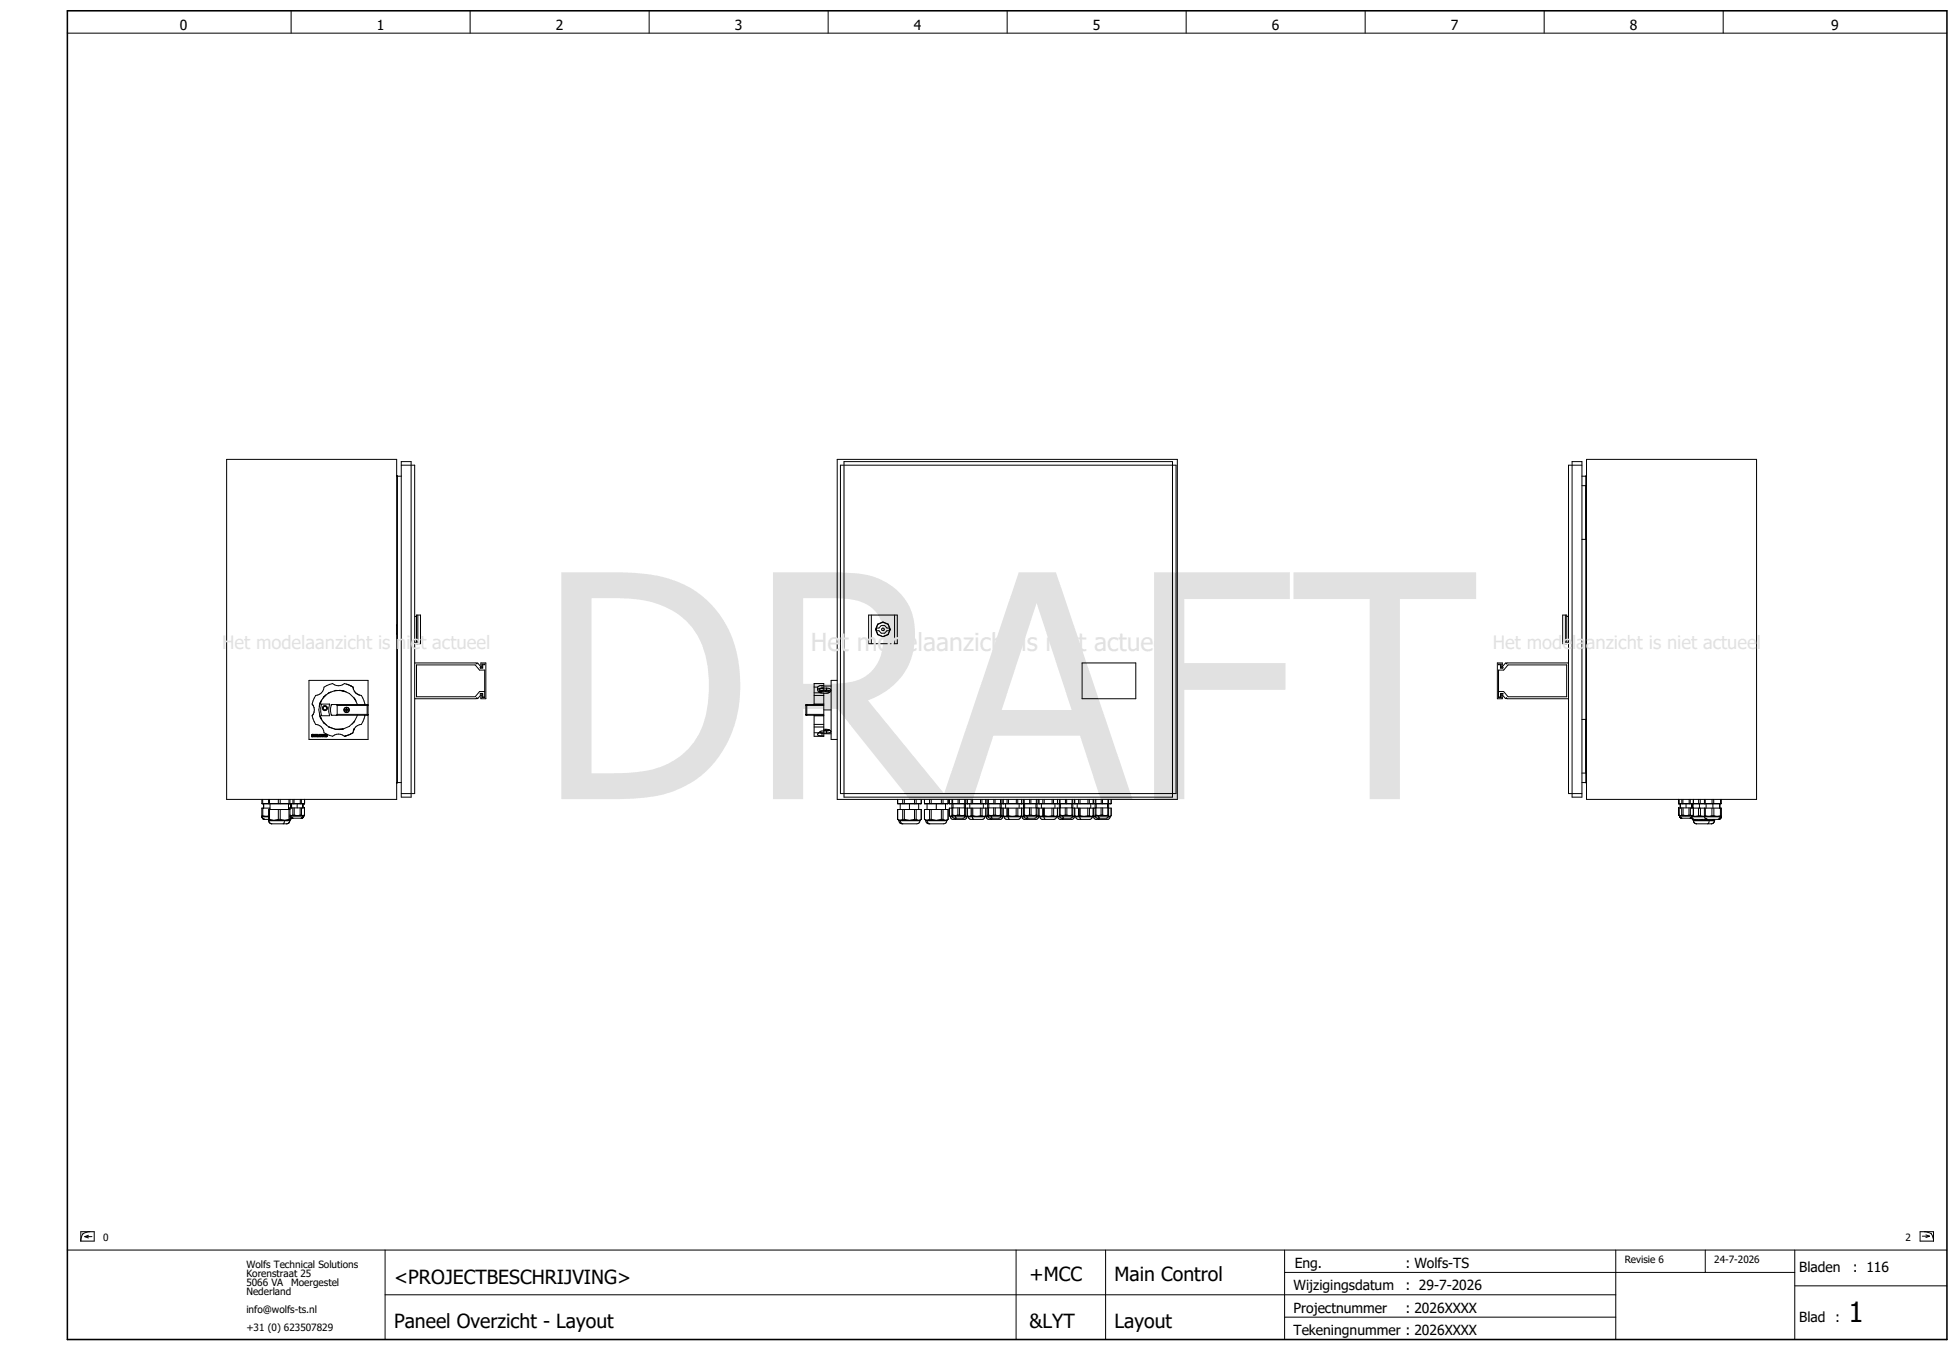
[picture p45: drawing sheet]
<svg xmlns="http://www.w3.org/2000/svg" width="438mm" height="302mm" viewBox="0 0 438 302" stroke-linecap="round" stroke-linejoin="round" font-family="sans-serif">
<defs><g id="words">
<text font-size="69.7" fill="#e1e1e1" x="120.3" y="178.6">DRAFT</text>
<text font-size="6.2" x="413.1" y="295.4">1</text>
<text font-size="5.5" fill="#e1e1e1" x="181.2" y="145.6">Het modelaanzicht is niet actueel</text>
<g font-size="4.3">
<text x="88.1" y="286.9">&lt;PROJECTBESCHRIJVING&gt;</text>
<text x="230.1" y="286.4">+MCC</text>
<text x="249.1" y="286.4">Main Control</text>
<text x="88.1" y="296.9">Paneel Overzicht - Layout</text>
<text x="230.1" y="296.9">&amp;LYT</text>
<text x="249.1" y="296.9">Layout</text>
</g>
<g font-size="4.1" fill="#e1e1e1">
<text x="49.6" y="145">Het modelaanzicht is niet actueel</text>
<text x="333.6" y="145">Het modelaanzicht is niet actueel</text>
</g>
<g font-size="3.1">
<text x="40.2" y="6.8">0</text>
<text x="84.2" y="6.8">1</text>
<text x="124.2" y="6.8">2</text>
<text x="164.2" y="6.8">3</text>
<text x="204.2" y="6.8">4</text>
<text x="244.2" y="6.8">5</text>
<text x="284.2" y="6.8">6</text>
<text x="324.2" y="6.8">7</text>
<text x="364.2" y="6.8">8</text>
<text x="409.2" y="6.8">9</text>
<text x="289.3" y="283.4">Eng.</text>
<text x="314.1" y="283.4">: Wolfs-TS</text>
<text x="402.1" y="284.4">Bladen</text>
<text x="414.1" y="284.4">: 116</text>
<text x="289.1" y="288.4">Wijzigingsdatum</text>
<text x="289.1" y="293.4">Projectnummer</text>
<text x="314.1" y="288.4">: 29-7-2026</text>
<text x="314.1" y="293.4">: 2026XXXX</text>
<text x="289.1" y="298.4">Tekeningnummer : 2026XXXX</text>
<text x="402.1" y="295.4">Blad :</text>
</g>
<g font-size="2.2">
<text x="23.1" y="277.4">0</text>
<text x="425.8" y="277.4">2</text>
<text x="55.1" y="283.4">Wolfs Technical Solutions</text>
<text x="55.1" y="285.4">Korenstraat 25</text>
<text x="55.1" y="287.4">5066 VA</text>
<text x="65.1" y="287.4">Moergestel</text>
<text x="363.1" y="282.4">Revisie 6</text>
<text x="383.1" y="282.4">24-7-2026</text>
<text x="55.1" y="289.4">Nederland</text>
<text x="55.1" y="293.4">info@wolfs-ts.nl</text>
<text x="55.1" y="297.4">+31 (0) 623507829</text>
</g>
</g></defs>
<g fill="none" stroke="#000" stroke-width=".22">
<path d="M15.1 7.4h420M65.1 2.4v5M105.1 2.4v5M145.1 2.4v5M185.1 2.4v5M225.1 2.4v5M265.1 2.4v5M305.1 2.4v5M345.1 2.4v5M385.1 2.4v5M50.6 102.7h38v76h-38zM88.6 106.3l.1 .1"/>
<path d="M88.7 106.3v.1M88.7 106.4h.1M88.8 106.4h.1M88.8 106.4h.9M88.8 106.4v68.5M89.7 103.2h2.2v75h-2.2zM89.7 104h3v73.4h-3M187.1 102.7h76v76h-76zM187.8 104h75v73.4h-75zM188.6 103.2h73.4v75h-73.4zM351.3 103.2h2.2v75h-2.2zM353.5 104h-3v73.4h3"/>
<path d="M353.5 106.4h.9M353.5 108.6h.8M354.4 106.4v68.5M354.4 106.4h.1M354.5 106.4h-.1M354.5 106.4h.1M354.5 102.7h38v76h-38zM354.5 106.3h.1M88.6 139.5l.1 .2M88.6 139.8h.1M92.7 137.8h.4M93.1 137.5h.9v6.4h-.9z"/>
<path d="M93.4 137.5v6.4M194.1 137.5h6.4v6.4h-6.4zM194.7 137.5v6.4M199.9 137.5v6.4M349.2 137.5h.9v6.4h-.9zM349.8 137.5v6.4M350.1 137.8h.4M353.5 120.6h.8M69 152.1h13.2v13.2h-13.2zM69.7 160l.8 1.9a2 2 0 0 1 1.9 1.9l.6 .3M69.7 157.4l.5 .8M69.7 157.4l.3 .4"/>
<path d="M70 159.6l-.3 .4M70.2 158.2h.1M70.2 158.2v1M70.2 159.2l-.5 .8M70.2 159.1v.1M71.4 159.7l.4 1M71.5 159.9l.3 .7M71.5 157.1l-.2 .8M71.5 157.1l-.3 1.6 .3 1.5M71.7 156.9l-.2 .5M71.7 156.8l-.3 .8M71.9 157.4h1.8l-.2 .8 .2 1.8h-1.8l-.2-.9z"/>
<path d="M71.9 156.4l-.4 .7M72.3 155.8l-.8 1.3M72.3 155.8h.1M72.7 155.5l-.6 .7M72.9 155.2l-.6 .6M73.5 154.8l-1.2 1M73.6 154.8h-.1M74 154.7l-.8 .4M74 157.6a3.3 3.3 0 0 0 .1 2.2l8 .1M74 157.6h.1M74.1 157.5h.1M74.1 157.5l-.1 .1"/>
<path d="M74.1 157.5h8M75.1 154.3l-.2 .1M75.1 157.5l.2 .2M75.3 157.7h6.7M75.3 157.7v2M75.3 159.7h6.7M75.3 159.7l-.2 .2M75.6 154.3l-.9 .1M75.8 154.3l.8 .1M76.2 154.4l.7 .1M76.5 154.4l.6 .2M76.6 154.4l.8 .2"/>
<path d="M76.6 154.4l1.4 .6M76.6 154.4l-1.6-.1-1.5 .5M76.8 158.7a.6 .6 0 0 0 .9 .5M76.9 158.7h.2M76.9 158.7v.2M77.1 159.1l.6 .1M77.1 158.6h.3l.1-.2v.2l.2 .1h-.2l-.1 .3v-.3zM77.4 152.9l.2 .1M77.4 158.1l-.3 .2-.2 .4M77.7 158.2l.3 .5M77.7 158.1a.6 .6 0 0 1 .3 .6 .6 .6 0 0 1-.3 .5M77.7 158.1a.6 .6 0 0 0-.9 .6"/>
<path d="M77.7 153l.5 .2M77.7 158.7h.3M78 158.7l-.3 .5M78 155h.1M78 155l1.2 1.1M78.3 153.2l.3 .2M78.3 153.2l.6 .4M78.3 153.2l-1.3-.4a2 2 0 0 1-2.7 0l-1.9 .8a2 2 0 0 1-1.9 1.8l-.8 2M78.3 153.2h.1M78.6 153.4l.3 .2M78.9 153.6l.1 .4 .5 .9M79 155.9l.3 .4"/>
<path d="M79.2 156.1l.4 .6M79.2 156.1l.7 1.4M79.5 154.9l.8 .5M79.9 159.9l-.7 1.4M80.3 155.3v.1M80.3 155.4h.4l.4 .7 .4 1.3-.1 .1M81.4 159.9l-.1 .8-.6 1.2a2 2 0 0 0-1.5 1M82 159.7l.2 .1M82 157.7v2M82.1 157.5h.1M82.1 159.9h.1M82.2 157.5h.1"/>
<path d="M82.2 157.5v.1M82.2 157.5l-.2 .2M82.2 159.8l-.1 .1M82.2 159.8h.1M82.2 157.6h.1M82.2 157.6v.1M82.2 159.7v.1M82.2 159.7h.1M88.6 141.5h.1M88.7 141.7l-.1 .1M92.7 148.2h13.7l.2 .2v-.2h.2l.6 .8 .1-.8h1.1v8h-1.1v-.9l-.7 .8h-.2v-.1l-.2 .2h-13.7M92.7 143.6h.4"/>
<path d="M107.7 148.4h.6v.2h-.4v.7h-.5l-.1-.1h.5zM108.3 154.6h-1.1l-1 1.1h-13.1v-7.1h13.1l1 1.2h1.1v6.1h-.6l.1-.8h-.5l.6-.1v.8h.4M180.1 157.7v2M180.1 159.7h.1M180.1 159.7v.1M180.1 157.6v.1M180.1 159.8h.1M180.1 157.6h.1M180.1 157.5l.2 .2M180.1 159.8l.1 .1M180.1 157.5v.1M180.2 157.5h-.1"/>
<path d="M180.2 159.9h.1M180.2 157.5h.1M180.2 159.9h3.9M180.3 157.7h3.8M180.3 159.7h3.8M180.3 157.7v2M180.3 159.7l-.2 .1M181.9 157.4h2.2M181.9 160h2.2M181.9 153.6h.8M181.9 154.9h1.4M181.9 155.4h2.2"/>
<path d="M182.7 153.6a.95 .95 0 0 0 .6 1.3M183.2 154.6l.5 .3M183.3 154.9h.8v9.7h-2.2v-4.7M183.7 154.6h.8M183.7 153.8h1M183.7 153.2v.6M183.7 154.4v.2M183.7 153.2h.4M183.7 154.4h.8M183.7 154.4h-.3M183.7 154.6h-.5M183.7 153.2l-.6 .1-.4 .3"/>
<path d="M183.7 153.8l-.7 .1-.3 .3M184.1 158.7h1.6M184.1 157.5h-3.9M184.1 154.3v-1.5h-2.2v4.7M184.1 154.3h.6M184.1 153.8h-.4a.53 .53 0 0 0-.6 .6l.1 .2M184.1 154.3l-.9 .2M184.5 154.4a.53 .53 0 0 1 .7 .4M184.5 154.6l.7 .1M184.5 154.4v.2M184.7 153.8h.3a.57 .57 0 0 1 .7 .6l-.6 .5-1 .1M184.7 154.3l.9 .2"/>
<path d="M184.7 153.8v.5M185.5 154.4v.3M185.6 154.5h.1M185.7 153.3h-1.6M187.1 152.1h-1.4v13.2h1.4M195.9 140.4h.5l.5-.6h.8l.5 .6h.5v.6h-.5l-.5 .5h-.8l-.5-.5h-.5zM241.8 148.2h12v8h-12zM334.9 148.4h.5v.8h.5l-.1 .1h-.5v-.7h-.4zM334.9 154.6h1.1l1 1.1h13.1v-7.1h-13.1l-1 1.2h-1.1v6.1h.5v-.8h.5l-.6-.1v.8h-.4M350.1 143.6h.4M350.5 148.2h-13.7l-.2 .2v-.2h-.2l-.7 .8v-.8h-1.1v8h1.1l-.1-.9 .8 .8h.2v-.1l.2 .2h13.7M58.5 179.6h9.5"/>
<path d="M58.5 178.7v.9M58.7 178.7l.1 1M58.9 179.7v.9M60 178.7l.1 1M60.2 178.7l.1 1M60.3 179.7v1.2M62.2 178.7v1M62.6 178.7v1M64.5 179.7v1.2M64.6 178.7l-.1 1M64.8 179.6v.1M64.8 178.7v.9"/>
<path d="M64.8 179.6l-.1 .1M64.9 179.7v.9M65.1 179.7v.9M65.5 178.7v1M65.7 178.7v1M66.4 179.7v.9M67.1 178.7v1M67.3 178.7v1M67.7 179.7v.9M68 178.7v.9M69.8 164.4v.1M69.8 164.3h.1"/>
<path d="M69.8 164.5h.1M69.8 164.2v.1M69.8 164.2h.1M69.8 164.2l.2 .1-.1-.2a.18 .18 0 0 0-.2 .1 .18 .18 0 0 0 .1 .2M69.8 164.3l.2 .1M69.9 164.6h-.1M69.9 164.5h.1M69.9 164.5v.1M70 164.4h.1M70 164.4a.22 .22 0 0 1-.1 .3 .22 .22 0 0 1-.3 0l.2-.1M70.1 164.1h.2v.6h-.2zM70.4 164.1h.4l-.2 .1 .2 .2-.2 .2 .2 .1h-.4z"/>
<path d="M70.9 164.1h.2l.1 .4 .2-.4h.2v.6h-.2v-.4l-.1 .4-.3-.4-.1 .4zM71.5 160.2l.8 1.4 1.2 .9 1.5 .5M71.5 160.2l.4 .7M71.7 164.1h.4l-.3 .1 .2 .2-.2 .2 .3 .1h-.4zM72.1 161.3l.9 .8M72.2 164.1h.1l.2 .4 .1-.4v.6h-.1l-.2-.4-.1 .4zM72.2 161.4l.2 .2M72.9 164.3h.1M72.9 164.5h.1M72.9 164.2v.1M72.9 164.2h.1M72.9 164.6h.1"/>
<path d="M72.9 164.3l.2 .1M73 164.5h.1M73 164.5v.1M73 164.6h-.1M73 164.1l.1 .2-.2-.1M73 164.1l-.3 .1 .2 .3M73 164.1l1.3 .5a2 2 0 0 1 2.7 0M73.1 164.4h.1M73.1 164.4v.1M73.1 164.5h.1M73.1 164.5l-.4 .2 .2-.1M73.4 162.4l1.5 .6"/>
<path d="M73.5 162.5l.2 .1M75.4 163h-.4M76.6 163h-1.6M76.6 163h.1M76.7 162.9l-.2 .1M76.7 162.9l-1.7 .1M77.3 164.5l-.2 .1M77.6 164.4l-.6 .2M77.7 164.4h-.1M77.7 164.4h.1M78 162.4l-1.4 .6M78.1 162.4h-.1"/>
<path d="M78.3 164.1l-.6 .3M78.3 164.1l-.7 .3M78.9 163.8l-.6 .3M79.2 162.9l-.2 .5M79.2 162.9l-.3 .6M79.2 161.3l-.5 .6M79.2 161.3l-1.2 1.1M79.2 162.8l-.3 1M79.3 161.1l-.2 .3M88.7 174.9l-.1 .2M88.7 174.9h.1M88.8 174.9h-.1"/>
<path d="M88.8 174.9h.1M88.8 174.9h.9M181.9 161.9h2.2M181.9 162.5h2.2M181.9 163.8h1.2M183 163.8l.7 .1M183.1 163.8l-.4 .4 1 .3M183.1 163.6l1 .3M183.7 163.9h1M183.7 163.9v.6M183.7 164.5h.4M184.1 163h.9l.7 .4-.1 .3-.9 .2"/>
<path d="M184.1 164h1.6M184.1 163.2h.4M184.1 163.4h-.6l-.4 .4M184.5 163v.2M184.7 163.4v.5M185 163.3l-.3 .1M185 163.3l-.9 .1h.6M185.2 163.1h.1M185.2 163.1l-.7 .1M185.5 163.2l-.5 .1M200.6 178.7l.1 1M200.6 179.6h5.3"/>
<path d="M200.6 178.7v.9M200.6 179.6l.1 .1M201.2 179.7v1.2M201.7 178.7l.1 1M202.1 178.7v1M203.2 179.7v1.2M204.4 178.7l-.1 1M204.7 178.7v1M205.3 179.7v1.2M205.6 178.7h.1M205.9 178.7v.9M205.9 179.6l-5.2 .1"/>
<path d="M206.6 178.7v.9M206.6 179.6h5.3M207.2 179.7v1.2M207.7 178.7l.1 1M208.1 178.7v1M209.2 179.7v1.2M210.4 178.7l-.1 1M210.7 178.7v1M211.3 179.7v1.2M211.6 178.7h.1M211.9 178.7v.9M212.1 178.7v.9"/>
<path d="M212.1 179.6h36.2M212.7 179.7v2.6M212.7 178.7l.1 1M212.9 178.7l.1 1.9M214.1 178.7v1M214.4 178.7l-.1 1M215.5 179.7v.9M215.6 178.7l-.1 1M215.7 178.7l-.1 1M215.7 179.7v2.6M216.1 178.7l.1 1M216.7 179.7v.9"/>
<path d="M217 178.7l.1 1M217.3 178.7l.1 1M219.1 178.7v1M219.4 178.7v1M219.7 179.7v.9M220.3 178.7l-.1 1 .1-1M220.7 179.7v2.6M220.7 178.7l.1 1M220.9 178.7l.1 1.9M222.1 178.7v1M222.4 178.7l-.1 1M223.5 179.7v.9"/>
<path d="M223.6 178.7l-.1 1M223.7 178.7l-.1 1M223.7 179.7v2.6M224.1 178.7l.1 1M224.7 179.7v.9M225 178.7l.1 1M225.3 178.7l.1 1M227.1 178.7v1M227.4 178.7v1M227.7 179.7v.9M228.3 178.7l-.1 1M228.7 179.7v2.6"/>
<path d="M228.7 178.7l.1 1M228.9 178.7l.1 1.9M230.1 178.7v1M230.4 178.7l-.1 1M231.6 178.7l-.1 1.9M231.7 178.7l-.1 1M231.7 179.7v2.6M232.1 178.7l.1 1M232.7 179.7v.9M233 178.7l.1 1M233.3 178.7l.1 1M235.1 178.7v1"/>
<path d="M235.4 178.7v1M235.7 179.7v.9M236.3 178.7v.9M236.3 179.6l-.1 .1M236.7 179.7v2.6M236.7 178.7l.1 1M236.9 178.7v1M237 179.7v.9M238.1 178.7v1M238.4 178.7l-.1 1M239.6 178.7l-.1 1.9M239.7 178.7l-.1 1"/>
<path d="M239.7 179.7v2.6M240.1 178.7l.1 1M240.7 179.7v.9M241 178.7l.1 1M241.3 178.7l.1 1M243.1 178.7v1M243.4 178.7v1M243.7 179.7v.9M244.3 178.7l-.1 1M244.7 179.7v.9M244.7 178.7l.1 1M244.9 178.7v1"/>
<path d="M245 179.7v.9M246.1 178.7v1M246.4 178.7l-.1 1M247.5 179.7v.9M247.6 178.7l-.1 1M247.7 178.7l-.1 1M247.7 179.7v.9M248.3 178.7v.9M353.5 174.9h.9M353.5 160.8h.8M353.5 172.8h.8M354.4 174.9h.1"/>
<path d="M354.4 174.9l.1 .1M354.5 175h.1M354.5 175v.1M375.1 179.6h9.5M375.1 178.7v.9M375.5 179.7v.9M375.8 178.7l.1 1M376.1 178.7v1M376.8 179.7v.9M377.5 178.7l-.1 1M377.7 178.7l-.1 1M378 179.7v.9"/>
<path d="M378.2 179.7v.9M378.4 178.7l-.1 1 .1-1M379.6 178.7v1M379.8 179.7v.9M379.9 178.7v1M380.9 178.7v1M381 178.7l.1 1M381.2 179.7v.9M382.6 178.7v1M382.8 179.7v.9M382.9 178.7v1M384.3 179.7v.9"/>
<path d="M384.5 178.7l-.1 1M384.6 178.7v.9M58.5 182.3h.2M58.5 182.5h.1M58.5 182.5h1.5M58.6 182.5a.6 .6 0 0 0 .5 .6h1.1M58.6 182.5h1.4M58.7 182.3l.7 .2 .6-.1M58.7 180.6v1.7M60 183.3h3.4M60 183.3v-2.4h4.8v2.4M60 183.3l.1 .1"/>
<path d="M60.1 183.4h4.7M60.1 183.4a.7 .7 0 0 0 .6 .7h3.4l.6-.4M60.2 180.6v.3M60.2 180.9v2.2M60.2 183.1l.8 .2M60.3 180.6h-1.8v1.9M62.2 183.1h.4M62.2 180.9v2.2M62.2 183.1l-.8 .2M62.6 180.9v2.2M62.6 183.1l.8 .2M63.4 183.3l.2 .1"/>
<path d="M63.6 183.4l-.1 .5-.3 .2M63.8 183.3h1M63.8 183.3l-.2 .1M64.5 180.6h3.5v1.6M64.6 180.9v2.2M64.6 183.1l-.8 .2M64.8 183.4h.1M64.8 183.4l-.1 .3M64.8 180.6v.3M64.8 182.5h.2M64.8 183.3v.1M64.8 183.3l-.1 .4"/>
<path d="M64.8 182.2l.1 .1M64.9 182.3h3M64.9 182.3v.1M64.9 182.4h3M64.9 182.4h-.1M64.9 182.4l.1 .2M65 182.6l.4 .3h2l.4-.3M65 182.6l-.2 .4M65.2 182.8l-.3 .3h-.3M65.4 182.2h.3M65.4 182.2h-.6M65.4 180.6v1.6"/>
<path d="M65.7 182.2l.6 .1 .8-.1M65.7 180.6v1.6M67.1 182.2h.3M67.1 180.6v1.6M67.4 180.6v1.6M67.4 182.2l.3 .1M67.7 182.3l-.2 .4-.3 .2M67.9 182.4l-.1 .2M67.9 182.4h.1M67.9 182.3l-.1 .3M67.9 182.3v.1M68 182.2l-.3 .1"/>
<path d="M68 182.2l-.1 .1M200.6 183.1h.1M200.6 183.1v-2.2h5.3v2.2M200.6 183.1l.2 .2M200.6 180.9v2.2M200.6 183.1l.4 .2M200.8 183.3h.2M200.8 183.3l.1 .1M200.9 183.4h.1M200.9 183.4h4.7M200.9 183.4a.7 .7 0 0 0 .7 .7h3.3a.7 .7 0 0 0 .7-.7M201 183.3l.1 .1"/>
<path d="M201.1 183.4h.1M201.2 183.4a.66 .66 0 0 0 .6 .7M201.3 183.3l-.2 .1M201.7 183.1h.4M201.7 180.9v2.2M201.7 183.1l-.4 .2M202.1 180.9v2.2M202.1 183.1l.9 .2M204.4 183.1h.3M204.4 180.9v2.2M204.4 183.1l-1 .2M204.7 180.9v2.2"/>
<path d="M204.7 183.1l.5 .2M205.6 183.4h.1M205.6 183.3v.1M205.9 183.1l-.5 .2h-4.1M205.9 183.1l-.3 .2M206.6 183.1h.1M206.6 183.1v-2.2h5.3v2.2M206.6 183.1l.2 .2M206.6 183.1l.4 .2M206.8 183.3h.2M206.8 183.3l.1 .1M206.9 183.4h.1"/>
<path d="M206.9 183.4h4.7M206.9 183.4a.7 .7 0 0 0 .7 .7h3.3a.7 .7 0 0 0 .7-.7M207 183.3l.1 .1M207.1 183.4h.1M207.2 183.4a.66 .66 0 0 0 .6 .7M207.3 183.3l-.2 .1M207.7 183.1h.4M207.7 180.9v2.2M207.7 183.1l-.4 .2M208.1 180.9v2.2M208.1 183.1l.9 .2M210.4 183.1h.3"/>
<path d="M210.4 180.9v2.2M210.4 183.1l-1 .2M210.7 180.9v2.2M210.7 183.1l.5 .2M211.6 183.4h.1M211.9 183.1l-.5 .2h-4.1M211.9 183.1l-.3 .3M212.1 182.3h.1M212.1 182.3v-1.7h36.2v1.7M212.1 182.3l.2 .2M212.2 182.3l.6 .1M212.2 180.6v1.7"/>
<path d="M212.3 182.5h.5M212.3 182.5h.1M212.4 182.5a.6 .6 0 0 0 .6 .6h2.5a.6 .6 0 0 0 .6-.6M212.4 182.5h.4M212.7 182.2h.2M212.7 182.3h.1M212.7 182.3h3M212.7 182.3l.1 .1M212.8 182.4h2.9M212.8 182.4v.2M212.8 182.4h.1M212.8 182.6l.5 .3h1.9l.4-.3"/>
<path d="M212.9 180.6v1.6M212.9 182.2l.6 .1M213.3 182.9l.3 .2M213.5 182.3l.2 .6M214 182.2h.4M214 180.6v1.6M214 182.2l-.5 .1M214.4 182.2l.5 .1 .6-.1M214.4 180.6v1.6M215.5 182.2h.2M215.5 180.6v1.6M215.6 182.5h.5"/>
<path d="M215.7 182.5h.4M215.7 182.4h.5l-.1 .1M215.7 182.4h.1M215.7 182.4l-.1 .2M215.7 182.3v.1M216.1 182.5h.1M216.1 182.3h.1M216.1 180.6v1.7M216.1 182.3l.2 .2M216.2 182.3l.3 .2 .5-.2M216.3 182.5h3.8M216.3 182.5h.1"/>
<path d="M216.4 182.5a.6 .6 0 0 0 .6 .6h2.5a.6 .6 0 0 0 .6-.6M216.4 182.5h3.7M217 182.3h.4M217 180.6v1.7M217.2 180.6v1.7l.2 .7 .2 .1M217.4 182.3l.7 .2 1-.2M217.4 180.6v1.7M219.1 182.3h.3M219.1 180.6v1.7M219.4 182.3l.4 .2 .5-.2M219.4 180.6v1.7M220.1 182.5h.1"/>
<path d="M220.2 182.4l.1 .1M220.2 182.4h.6M220.3 180.6v1.7M220.3 182.3l-.2 .2M220.3 182.5h.5M220.3 182.5h.1M220.4 182.5a.6 .6 0 0 0 .6 .6h2.5a.6 .6 0 0 0 .6-.6M220.4 182.5h.4M220.7 182.2h.2M220.7 182.3h.1M220.7 182.3h3M220.7 182.3l.1 .1"/>
<path d="M220.8 182.4h2.9M220.8 182.4v.2M220.8 182.4h.1M220.8 182.6l.5 .3h1.9l.4-.3M220.9 180.6v1.6M220.9 182.2l.6 .1M221.3 182.9l.3 .2M221.5 182.3l.2 .6M222 182.2h.4M222 180.6v1.6M222 182.2l-.5 .1M222.4 182.2l.5 .1 .6-.1"/>
<path d="M222.4 180.6v1.6M223.5 182.2h.2M223.5 180.6v1.6M223.6 182.5h.5M223.7 182.5h.4M223.7 182.4h.1M223.7 182.4l-.1 .2M223.7 182.3v.1M224.1 182.5h.1M224.1 182.3h.1M224.1 180.6v1.7M224.1 182.3l.2 .2"/>
<path d="M224.2 182.3l.3 .2 .5-.2M224.2 182.4h-.5M224.2 182.4l-.1 .1M224.3 182.5h3.8M224.3 182.5h.1M224.4 182.5a.6 .6 0 0 0 .6 .6h2.5a.6 .6 0 0 0 .6-.6M224.4 182.5h3.7M225 182.3h.4M225 180.6v1.7M225.2 180.6v1.7l.2 .7 .2 .1M225.4 182.3l.7 .2 1-.2M225.4 180.6v1.7"/>
<path d="M227.1 182.3h.3M227.1 180.6v1.7M227.4 182.3l.4 .2 .5-.2M227.4 180.6v1.7M228.1 182.5h.1M228.2 182.4l.1 .1M228.2 182.4h.6M228.3 180.6v1.7M228.3 182.3l-.2 .2M228.3 182.5h.5M228.3 182.5h.1M228.4 182.5a.6 .6 0 0 0 .6 .6h2.5a.6 .6 0 0 0 .6-.6"/>
<path d="M228.4 182.5h.4M228.7 182.2h.2M228.7 182.3h.1M228.7 182.3h3M228.7 182.3l.1 .1M228.8 182.4h2.9M228.8 182.4v.2M228.8 182.4h.1M228.9 180.6v1.6M228.9 182.2l.6 .1M229.3 182.9l.3 .2M229.5 182.3l.2 .6"/>
<path d="M230 182.2h.4M230 180.6v1.6M230 182.2l-.5 .1M230.4 182.2l.5 .1 .6-.1M230.4 180.6v1.6M231.5 182.2h.2M231.5 180.6v1.6M231.6 182.5h.5M231.7 182.5h.4M231.7 182.4h.5l-.1 .1M231.7 182.4l-.2 .3-.3 .2h-1.9l-.5-.3M231.7 182.4h.1"/>
<path d="M231.7 182.3v.1M231.7 182.3h.1M232.1 182.5h.1M232.1 182.3h.1M232.1 180.6v1.7M232.1 182.3l.2 .2M232.2 182.3l.3 .2 .5-.2M232.2 180.6v1.7M232.3 182.5h3.8M232.3 182.5h.1M232.4 182.5a.6 .6 0 0 0 .6 .6h2.5a.6 .6 0 0 0 .6-.6M232.4 182.5h3.7"/>
<path d="M233 182.3h.4M233 180.6v1.7M233.2 180.6v1.7l.2 .7 .2 .1M233.4 182.3l.7 .2 1-.2M233.4 180.6v1.7M235.1 182.3h.3M235.1 180.6v1.7M235.4 182.3l.4 .2 .5-.2M235.4 180.6v1.7M236.1 182.5h.1M236.2 182.4l.1 .1M236.2 182.4h.6"/>
<path d="M236.3 180.6v1.7M236.3 182.3l-.2 .2M236.3 182.5h.5M236.3 182.5h.1M236.4 182.5a.6 .6 0 0 0 .6 .6h2.5a.6 .6 0 0 0 .6-.6M236.4 182.5h.4M236.7 182.2h.2M236.7 182.3h3M236.7 182.3l.1 .1M236.8 182.4h2.9M236.8 182.4v.2M236.8 182.4h.1"/>
<path d="M236.8 182.6l.5 .3h1.9l.4-.3M236.9 180.6v1.6M236.9 182.2l.6 .1M237.3 182.9l.3 .2M237.5 182.3l.2 .6M238 182.2h.4M238 180.6v1.6M238 182.2l-.5 .1M238.4 182.2l.5 .1 .6-.1M238.4 180.6v1.6M239.5 182.2h.2M239.5 180.6v1.6"/>
<path d="M239.6 182.5h.5M239.7 182.5h.4M239.7 182.4h.5l-.1 .1M239.7 182.4h.1M239.7 182.4l-.1 .2M239.7 182.3v.1M239.7 182.3h.1M240.1 182.5h.1M240.1 182.3h.1M240.1 180.6v1.7M240.1 182.3l.2 .2M240.2 182.3l.3 .2 .5-.2"/>
<path d="M240.3 182.5h3.8M240.3 182.5h.1M240.4 182.5a.6 .6 0 0 0 .6 .6h2.5a.6 .6 0 0 0 .6-.6M240.4 182.5h3.7M241 182.3h.4M241 180.6v1.7M241.2 180.6v1.7l.2 .7 .2 .1M241.4 182.3l.7 .2 1-.2M241.4 180.6v1.7M243.1 182.3h.3M243.1 180.6v1.7M243.4 182.3l.4 .2 .5-.2"/>
<path d="M243.4 180.6v1.7M244.1 182.5h.1M244.3 180.6v1.7M244.3 182.3l-.2 .2M244.3 182.5h.5M244.3 182.5h.1M244.4 182.5a.6 .6 0 0 0 .6 .6h2.5a.6 .6 0 0 0 .6-.6M244.4 182.5h.4M244.7 182.2h.2M244.7 180.6v1.7M244.7 182.3h.1M244.7 182.3h3"/>
<path d="M244.7 182.3l.1 .1M244.8 182.4h2.9M244.8 182.4v.2M244.8 182.4h-.6l.1 .1M244.8 182.6l.5 .3h1.9l.4-.3M244.9 180.6v1.6M244.9 182.2l.6 .1M245.3 182.9l.3 .2M245.5 182.3l.2 .6M246 182.2h.4M246 180.6v1.6M246 182.2l-.5 .1"/>
<path d="M246.4 182.2l.5 .1 .6-.1M246.4 180.6v1.6M247.5 182.2h.2M247.5 180.6v1.6M247.6 182.5h.5M247.7 182.5h.4M247.7 182.4h.1M247.7 182.4l-.1 .2M247.7 182.3v.1M247.7 182.3h.1M247.7 180.6v1.7M248.1 182.5h.1"/>
<path d="M248.3 182.3l-.6 .1M248.3 182.3l-.2 .2M375.1 182.2v-1.6h9.6v1.9M375.1 182.2l.2 .1M375.1 182.2h.1M375.1 182.2l.3 .1 .4-.1M375.3 182.3v.1M375.3 182.3h2.9M375.3 182.4h2.9M375.3 182.4l.1 .3 .4 .2 2.1-.1M375.8 182.2h.3M375.8 180.6v1.6"/>
<path d="M376.1 182.2l.6 .1 .7-.1M376.1 180.6v1.6M377.4 182.2h.3M377.4 180.6v1.6M377.7 180.6v1.6M377.7 182.2l.4 .1M377.9 182.8l.6 .3M378 182.4l-.1 .3-.3 .2M378 182.3v.1M378.1 182.3h-.1M378.2 182.6l-.3 .2M378.2 182.5h6.4"/>
<path d="M378.2 182.4v.2M378.2 182.4h.1M378.2 182.3v.1M378.4 183.3v.1M378.4 183.3h3.4M378.4 180.6v1.6M378.4 182.2l-.3 .1M378.4 182.2l-.2 .1M378.4 183.4a.7 .7 0 0 0 .7 .7h3.3l.6-.4M378.4 183.4h4.7M378.6 183.1l.8 .2M379.5 182.3h.5"/>
<path d="M379.5 180.6v1.7M379.5 182.3l-.8 .2-.5-.1M380 182.3l.9 .2M380 180.6v1.7M380.5 183.1l-.8 .2M380.9 182.3h.2M380.9 182.5l.4 .6M380.9 180.6v1.9M381 183.1l.8 .2M381 183.1h-2.6v.2M381.1 180.6v1.7M381.1 182.3l.6 .2 .8-.2"/>
<path d="M381.2 183l-.3 .1M381.3 183.1h.1M381.3 183.1h-.3M381.8 183.3l.1 .1M381.9 183.4l-.1 .5-.2 .2M382.1 183.3h1M382.1 183.3l-.2 .1M382.5 182.3h.5M382.5 180.6v1.7M382.9 183.1l-.8 .2M383 182.3l.6 .2 .8-.2M383 180.6v1.7"/>
<path d="M383.1 183.4l-.1 .3M383.1 183.4h.1M383.1 183.3l-.1 .4M383.1 183.3v.1M383.1 183.1v.2M384.4 182.5l-.2 .5-.3 .1M384.4 182.5h.1M384.4 182.3h.3M384.4 180.6v1.7M384.6 182.3l-.2 .2M384.6 182.8l-.6 .3h-2.7M384.6 182.5h.1"/>
<path d="M384.6 182.5v.3M384.6 182.5h-6.4M384.7 182.5l-.1 .3M384.7 182.5h-.1M15.1 279.4h420M18.1 275.3h3v2.1h-3zM18.5 275.8l-.3 .8-.1 .8M19 276.4h1.6M19 276.4l.8 .3M19.8 276.1l-.8 .3M20.2 275.3l-.9 .1-.8 .4M86.1 279.4v20"/>
<path d="M227.1 279.4v20M247.1 279.4v20M287.1 279.4v20M361.1 279.4v20M381.1 279.4v5M401.1 279.4v20M429.1 275.3h3v2.1h-3zM429.6 276.3h1.6M430 275.3l.8 .1 .8 .4M430.4 276l.8 .3M431.2 276.3l-.8 .3M431.6 275.8l.3 .8 .2 .8"/>
<path d="M86.1 289.4h275M287.1 284.4h114M287.1 294.4h74M401.1 287.4h34"/>
<circle cx="72.6" cy="158.3" r=".56"/>
<circle cx="72.6" cy="158.3" r=".4"/>
<circle cx="197.3" cy="140.7" r=".3"/>
<circle cx="197.3" cy="140.7" r="1.6"/>
<circle cx="197.3" cy="140.7" r="1.66"/>
</g>
<path d="M15.1 2.4h420v297h-420z" fill="none" stroke="#000" stroke-width=".35"/>
<use href="#words"/>
</svg>
